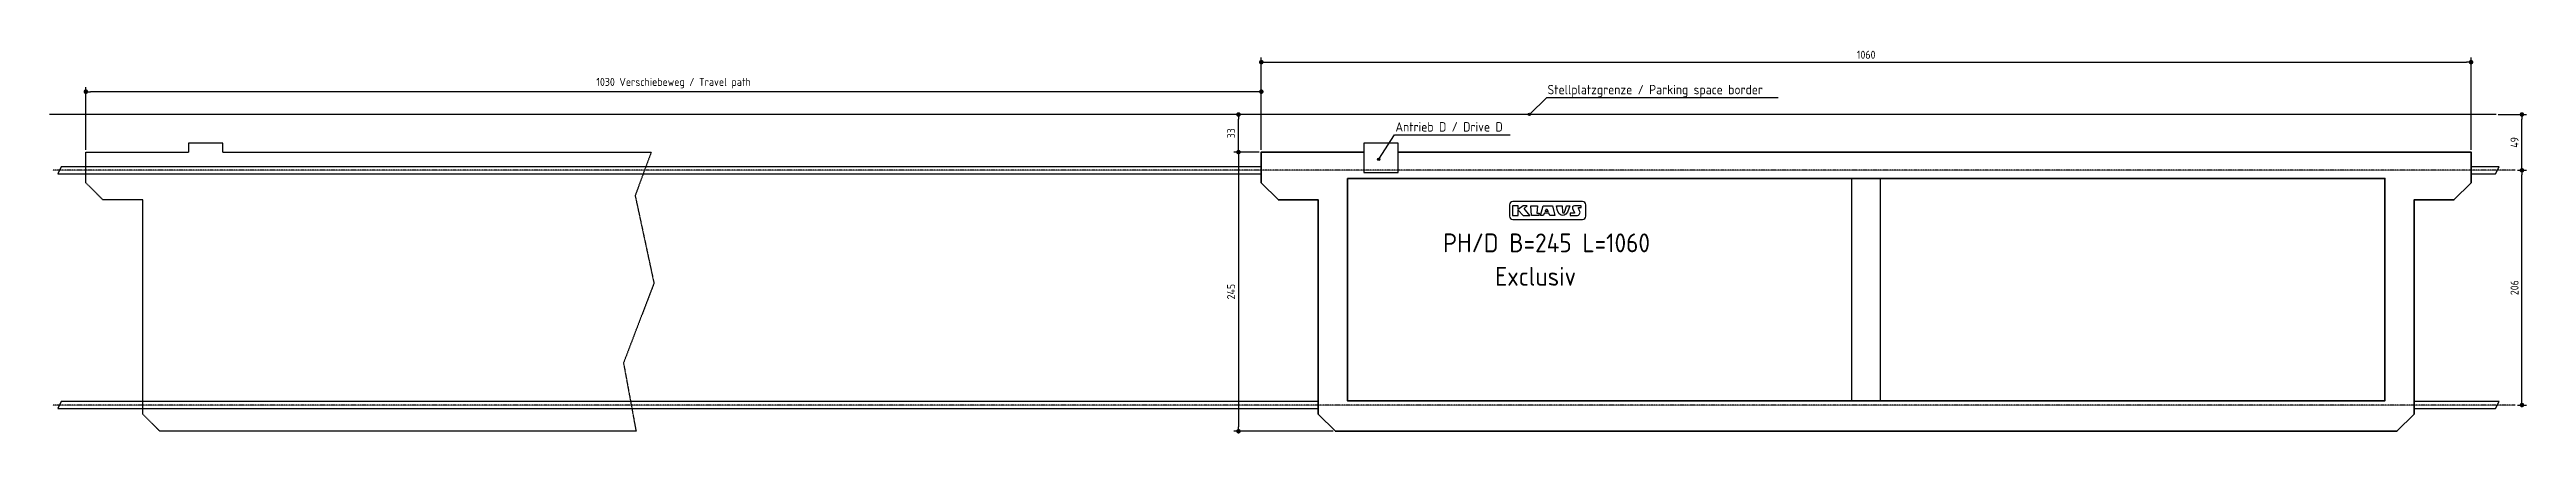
# Model space of a CAD drawing. Header units: millimetres. Extents: x -10768 to 10936, y -2800 to 570.
import ezdxf

# ---------------------------------------------------------------- set-up
doc = ezdxf.new("R2010")
doc.units = ezdxf.units.MM
doc.linetypes.add('GEN3', pattern=[6.25, 5, -1.25])
doc.linetypes.add('GEN7', pattern=[15, 10, -2.5, 0, -2.5])
for name, color, linetype in [('3', 6, 'GEN3'), ('4', 3, 'Continuous'), ('5', 3, 'Continuous'), ('7', 4, 'GEN7')]:
    doc.layers.add(name, color=color, linetype=linetype)
doc.layers.add('Sichtbare Kanten(DIN)', color=7, linetype='Continuous', lineweight=35)
doc.styles.get("Standard").update_dxf_attribs({"font": 'ISOCP.SHX'})
doc.dimstyles.new('GEN-ISO$0', dxfattribs={"dimscale": 20, "dimtxt": 3.5, "dimasz": 2, "dimexe": 2, "dimexo": 1, "dimgap": 1.5, "dimtad": 1, "dimdec": 1, "dimlfac": 0.1, "dimdsep": 46, "dimtxsty": 'Standard', "dimblk": 'PUNKT', "dimcen": 2, "dimclrd": 256, "dimclre": 256, "dimclrt": 2, "dimadec": 0, "dimazin": 0, "dimtp": 0.1, "dimtm": 0.1, "dimtfac": 0.71, "dimtdec": 1, "dimtmove": 2, "dimatfit": 3, "dimldrblk": 'PUNKT', "dimfxl": 1, "dimtolj": 1, "dimarcsym": 0})

# ---------------------------------------------------------------- blocks, each defined once
blk = doc.blocks.new('PUNKT')
at = {"layer": '4', "color": 0, "linetype": 'ByBlock'}
blk.add_line((-0.5, 0), (-1, 0), dxfattribs=at)
at = {"layer": '4', "color": 0, "linetype": 'ByBlock', "const_width": 0.5}
blk.add_lwpolyline([(-0.25, 0, 1), (0.25, 0, 1)], format="xyb", close=True, dxfattribs=at)
blk = doc.blocks.new('*D3')
at = {"layer": '5', "lineweight": -2, "transparency": 16777216}
for p, q in [((10856, -490), (10936, -490)), ((10896, -2510), (10896, -530)), ((10856, -2550), (10936, -2550))]:
    blk.add_line(p, q, dxfattribs=at)
at = {"layer": 'DEFPOINTS', "color": 0, "transparency": 16777216}
for p in [(10836, -490), (10896, -490), (10836, -2550)]:
    blk.add_point(p, dxfattribs=at)
at = {"layer": '5', "lineweight": -2, "transparency": 16777216, "xscale": 40, "yscale": 40, "zscale": 40}
for p, rotation in [((10896, -490), 90), ((10896, -2550), 270)]:
    blk.add_blockref('PUNKT', p, dxfattribs=dict(at, rotation=rotation))
at = {"layer": '5', "color": 2, "transparency": 16777216, "insert": (10831, -1520), "char_height": 70, "attachment_point": 5, "rotation": 90}
blk.add_mtext('\\A1;206', dxfattribs=at)
blk = doc.blocks.new('*D4')
at = {"layer": '5', "lineweight": -2, "transparency": 16777216}
for p, q in [((-170, -330), (-390, -330)), ((-350, -370), (-350, -2740)), ((479, -2780), (-390, -2780))]:
    blk.add_line(p, q, dxfattribs=at)
at = {"layer": 'DEFPOINTS', "color": 0, "transparency": 16777216}
for p in [(-150, -330), (-350, -2780), (499, -2780)]:
    blk.add_point(p, dxfattribs=at)
at = {"layer": '5', "lineweight": -2, "transparency": 16777216, "xscale": 40, "yscale": 40, "zscale": 40}
for p, rotation in [((-350, -330), 90), ((-350, -2780), 270)]:
    blk.add_blockref('PUNKT', p, dxfattribs=dict(at, rotation=rotation))
at = {"layer": '5', "color": 2, "transparency": 16777216, "insert": (-415, -1555), "char_height": 70, "attachment_point": 5, "rotation": 90}
blk.add_mtext('\\A1;245', dxfattribs=at)
blk = doc.blocks.new('*D5')
at = {"layer": '5', "lineweight": -2, "transparency": 16777216}
for p, q in [((10689, 0), (10936, 0)), ((10896, -450), (10896, -40)), ((10856, -490), (10936, -490))]:
    blk.add_line(p, q, dxfattribs=at)
at = {"layer": 'DEFPOINTS', "color": 0, "transparency": 16777216}
for p in [(10669, 0), (10896, 0), (10836, -490)]:
    blk.add_point(p, dxfattribs=at)
at = {"layer": '5', "lineweight": -2, "transparency": 16777216, "xscale": 40, "yscale": 40, "zscale": 40}
for p, rotation in [((10896, 0), 90), ((10896, -490), 270)]:
    blk.add_blockref('PUNKT', p, dxfattribs=dict(at, rotation=rotation))
at = {"layer": '5', "color": 2, "transparency": 16777216, "insert": (10831, -245), "char_height": 70, "attachment_point": 5, "rotation": 90}
blk.add_mtext('\\A1;49', dxfattribs=at)
blk = doc.blocks.new('*D6')
at = {"layer": '5', "lineweight": -2, "transparency": 16777216}
for p, q in [((-20, 0), (-390, 0)), ((-350, -290), (-350, -40)), ((-170, -330), (-390, -330))]:
    blk.add_line(p, q, dxfattribs=at)
at = {"layer": 'DEFPOINTS', "color": 0, "transparency": 16777216}
for p in [(-350, 0), (0, 0), (-150, -330)]:
    blk.add_point(p, dxfattribs=at)
at = {"layer": '5', "lineweight": -2, "transparency": 16777216, "xscale": 40, "yscale": 40, "zscale": 40}
for p, rotation in [((-350, 0), 90), ((-350, -330), 270)]:
    blk.add_blockref('PUNKT', p, dxfattribs=dict(at, rotation=rotation))
at = {"layer": '5', "color": 2, "transparency": 16777216, "insert": (-415, -165), "char_height": 70, "attachment_point": 5, "rotation": 90}
blk.add_mtext('\\A1;33', dxfattribs=at)
blk = doc.blocks.new('*D8')
at = {"layer": '5', "lineweight": -2, "transparency": 16777216}
for p, q in [((-10450, -310), (-10450, 240)), ((-150, -50), (-150, 240)), ((-190, 200), (-10410, 200))]:
    blk.add_line(p, q, dxfattribs=at)
at = {"layer": 'DEFPOINTS', "color": 0, "transparency": 16777216}
for p in [(-10450, 200), (-150, -70), (-10450, -330)]:
    blk.add_point(p, dxfattribs=at)
at = {"layer": '5', "lineweight": -2, "transparency": 16777216, "xscale": 40, "yscale": 40, "zscale": 40, "rotation": 180}
blk.add_blockref('PUNKT', (-10450, 200), dxfattribs=at)
at = {"layer": '5', "lineweight": -2, "transparency": 16777216, "xscale": 40, "yscale": 40, "zscale": 40}
blk.add_blockref('PUNKT', (-150, 200), dxfattribs=at)
at = {"layer": '5', "color": 2, "transparency": 16777216, "insert": (-5300, 275), "char_height": 70, "attachment_point": 5}
blk.add_mtext('\\A1;1030 Verschiebeweg / Travel path', dxfattribs=at)
blk = doc.blocks.new('*D9')
at = {"layer": '5', "lineweight": -2, "transparency": 16777216}
for p, q in [((-150, -310), (-150, 499)), ((-110, 459), (10410, 459)), ((10450, -310), (10450, 499))]:
    blk.add_line(p, q, dxfattribs=at)
at = {"layer": 'DEFPOINTS', "color": 0, "transparency": 16777216}
for p in [(10450, 459), (-150, -330), (10450, -330)]:
    blk.add_point(p, dxfattribs=at)
at = {"layer": '5', "lineweight": -2, "transparency": 16777216, "xscale": 40, "yscale": 40, "zscale": 40, "rotation": 180}
blk.add_blockref('PUNKT', (-150, 459), dxfattribs=at)
at = {"layer": '5', "lineweight": -2, "transparency": 16777216, "xscale": 40, "yscale": 40, "zscale": 40}
blk.add_blockref('PUNKT', (10450, 459), dxfattribs=at)
at = {"layer": '5', "color": 2, "transparency": 16777216, "insert": (5150, 524), "char_height": 70, "attachment_point": 5}
blk.add_mtext('\\A1;1060', dxfattribs=at)

msp = doc.modelspace()

# ---------------------------------------------------------------- hatches: boundary and pattern name
h = msp.add_hatch(color=256)
edge = h.paths.add_edge_path()
edge.add_arc((2199.306, 0), 10, 11.4591559, 224.986051)
edge.add_arc((2199.306, 0), 10, 224.986051, 371.4591559)
h = msp.add_hatch(color=256)
edge = h.paths.add_edge_path()
edge.add_arc((878.804, -393.402), 10, 11.4591559, 224.986051)
edge.add_arc((878.804, -393.402), 10, 224.986051, 371.4591559)

# ---------------------------------------------------------------- linework, layer by layer
for p, q in [((10668.832, 0), (-10768.032, 0)), ((2199.306, 0), (2350.501, 148.853)), ((2350.501, 148.853), (4377.774, 148.853)), ((878.804, -393.402), (1018.144, -178.159)), ((1018.144, -178.159), (2029.328, -178.159)), ((5025, -2511.819), (5025, -561.819)), ((5275, -2511.819), (5275, -561.819))]:
    msp.add_line(p, q)
for points in [[(749, -510.65), (1049, -510.65), (1049, -250.65), (749, -250.65)], [(2151.842, -826.436), (2180.134, -800.967), (2144.463, -800.967), (2100.329, -833.37), (2100.329, -800.967), (2051.727, -800.967), (2052.305, -886.608), (2100.329, -886.608), (2100.329, -840.892), (2144.335, -886.608), (2202.757, -886.608)], [(2216.161, -886.886), (2210.906, -800.967), (2269.702, -800.967), (2264.097, -866.344), (2284.93, -866.932), (2281.713, -886.886)], [(2378.502, -886.886), (2370.014, -866.344), (2330.662, -866.344), (2320.073, -886.886), (2296.518, -886.886), (2320.813, -800.967), (2401.916, -800.967), (2421.659, -886.886)], [(2337.117, -851.513), (2351.494, -828.166), (2364.011, -851.513)], [(2524.925, -800.967), (2553.163, -800.967), (2533.245, -857.077), (2518.545, -875.041), (2503.845, -883.786), (2491.684, -886.168), (2478.016, -885.124), (2460.053, -872.805), (2447.149, -852.623), (2441.203, -834.382), (2438.251, -816.859), (2436.715, -800.967), (2486.94, -800.967), (2489.227, -853.047), (2489.967, -857.864), (2490.412, -858.885), (2490.879, -859.851), (2491.299, -860.612), (2491.684, -861.2), (2492.046, -861.649), (2492.396, -861.992), (2492.746, -862.261), (2493.108, -862.488), (2493.491, -862.702), (2493.892, -862.905), (2494.306, -863.094), (2494.728, -863.266), (2495.154, -863.42), (2495.578, -863.551), (2495.995, -863.658), (2496.402, -863.737), (2496.792, -863.786), (2497.17, -863.809), (2497.536, -863.809), (2497.893, -863.789), (2498.245, -863.752), (2498.594, -863.703), (2498.942, -863.645), (2499.292, -863.582), (2499.646, -863.515), (2500.003, -863.443), (2500.359, -863.363), (2500.712, -863.273), (2501.059, -863.169), (2501.398, -863.048), (2501.727, -862.907), (2502.041, -862.744), (2502.341, -862.556), (2502.628, -862.346), (2502.904, -862.117), (2503.174, -861.872), (2503.441, -861.614), (2503.707, -861.346), (2503.976, -861.072), (2504.251, -860.794), (2504.537, -860.504), (2504.853, -860.145), (2505.218, -859.647), (2505.651, -858.942), (2506.174, -857.96), (2506.806, -856.633), (2507.568, -854.891), (2508.478, -852.665), (2509.56, -849.87), (2510.848, -846.358), (2512.378, -841.963), (2514.186, -836.519), (2516.308, -829.863), (2518.781, -821.829), (2521.641, -812.252)]]:
    msp.add_lwpolyline(points, close=True)
for points in [[(-149.644, -460), (-10666.102, -460), (-10696.102, -520), (-149.644, -520)], [(10450.356, -520), (10665.585, -520), (10695.585, -460), (10450.356, -460)], [(2489.967, -857.864), (2489.888, -857.681)], [(349.356, -2520), (-10666.102, -2520), (-10696.102, -2580), (349.356, -2580)], [(9951.356, -2580), (10665.585, -2580), (10695.585, -2520), (9951.356, -2520)]]:
    msp.add_lwpolyline(points)
for points in [[(2054.017, -922.111), (2663.382, -922.111, 0.414213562), (2692.182, -893.311), (2692.182, -793.237, 0.414213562), (2663.382, -764.437), (2054.017, -764.437, 0.414213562), (2025.217, -793.237), (2025.217, -893.311, 0.414213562)], [(2639.405, -844.247), (2627.906, -823.26, -0.569920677), (2631.852, -816.598), (2651.839, -816.598), (2652.915, -800.967), (2593.35, -800.967, 0.562128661), (2577.364, -827.242), (2594.5, -860.347, -0.562128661), (2590.504, -866.915), (2556.905, -866.915), (2557.505, -883.133), (2557.644, -886.886), (2614.148, -886.886, 0.569920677)]]:
    msp.add_lwpolyline(points, format="xyb", close=True)
for centre in [(2199.306, 0), (878.804, -393.402)]:
    msp.add_circle(centre, 10)
at = {"layer": '3'}
for points in [[(-9251, -330), (-5495.244, -330), (-5636.575, -711.609), (-5471.689, -1480.637), (-5738.647, -2180.846), (-5628.723, -2780), (-9801, -2780), (-9951, -2630), (-9951, -749.487), (-10300, -749.487), (-10450, -599.487), (-10450, -330), (-9551, -330)], [(-9251, -330), (-9251, -250.65), (-9551, -250.65), (-9551, -330)]]:
    msp.add_lwpolyline(points, dxfattribs=at)
at = {"layer": '7'}
for p, q in [((10835.841, -490), (-10741.666, -490)), ((10835.841, -2550), (-10741.666, -2550))]:
    msp.add_line(p, q, dxfattribs=at)
at = {"layer": 'Sichtbare Kanten(DIN)'}
for points in [[(1049, -330), (10450, -330), (10450, -599.487), (10300, -749.487), (9951, -749.487), (9951, -2630), (9801, -2780), (499, -2780), (349, -2630), (349, -749.487), (0, -749.487), (-150, -599.487), (-150, -330), (749, -330)], [(604, -561.819), (604, -2511.819), (9696, -2511.819), (9696, -561.819), (603.746, -561.819)]]:
    msp.add_lwpolyline(points, dxfattribs=at)

# ---------------------------------------------------------------- texts
for s, height, p in [('Stellplatzgrenze / Parking space border', 82.5, (2357.849, 177.045)), ('Antrieb D / Drive D', 82.5, (1025.492, -149.967)), ('PH/D B=245 L=1060', 165, (1442.759, -1209.201)), ('Exclusiv', 165, (1898.299, -1502.93))]:
    msp.add_text(s, height=height).set_placement(p)

# ---------------------------------------------------------------- dimensions: what is measured, and where the dimension line sits
at = {"layer": '5'}
dim = msp.add_linear_dim(base=(-10450, 200), p1=(-150, -70), p2=(-10450, -330), text='<> Verschiebeweg / Travel path', dimstyle='GEN-ISO$0', override={"dimdec": 2, "dimtdec": 0}, dxfattribs=at)
dim.commit()
dim.dimension.update_dxf_attribs({"geometry": '*D8', "text_midpoint": (-5300, 274.931)})
dim = msp.add_linear_dim(base=(10450, 459.497), p1=(-150, -330), p2=(10450, -330), dimstyle='GEN-ISO$0', override={"dimdec": 2, "dimtdec": 0}, dxfattribs=at)
dim.commit()
dim.dimension.update_dxf_attribs({"geometry": '*D9', "text_midpoint": (5150, 524.497)})
for base, p1, p2, picture, middle in [((-350, 0), (-150, -330), (0.356, 0), '*D6', (-415, -165)), ((10895.585, 0), (10835.841, -490), (10668.832, 0), '*D5', (10830.585, -245)), ((-350, -2780), (-150, -330), (499, -2780), '*D4', (-415.007, -1555)), ((10895.585, -490), (10835.841, -2550), (10835.841, -490), '*D3', (10830.578, -1520))]:
    dim = msp.add_linear_dim(base=base, p1=p1, p2=p2, angle=90, dimstyle='GEN-ISO$0', override={"dimdec": 2, "dimtdec": 0}, dxfattribs=at)
    dim.commit()
    dim.dimension.update_dxf_attribs({"geometry": picture, "text_midpoint": middle})

doc.saveas('drawing.dxf')
